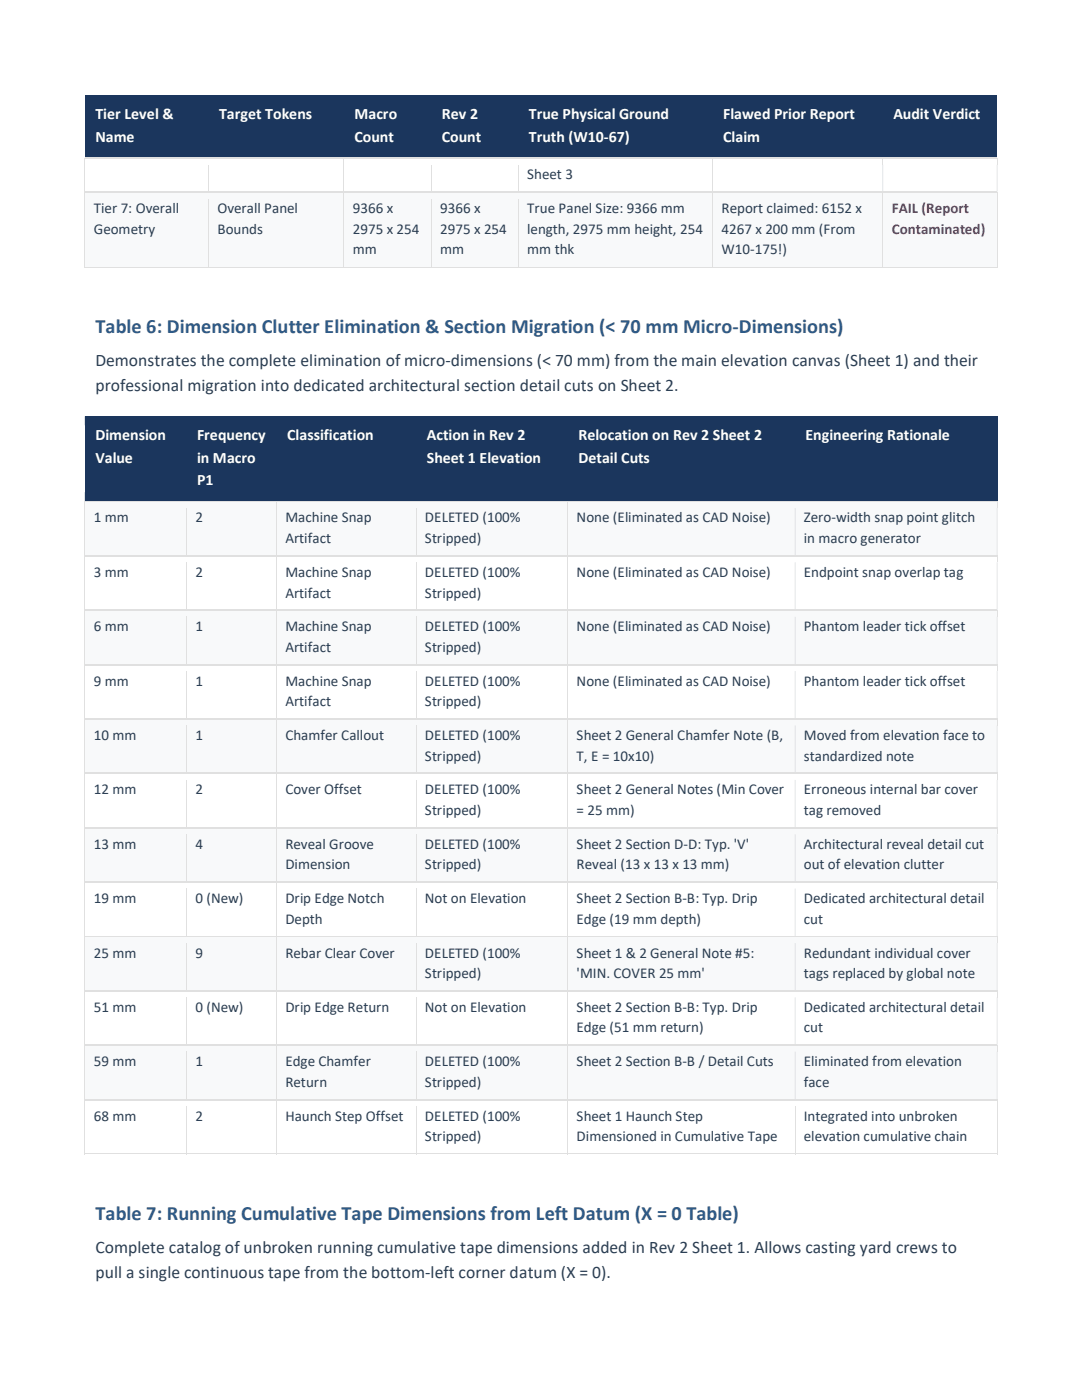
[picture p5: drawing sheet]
<svg xmlns="http://www.w3.org/2000/svg" width="216mm" height="279mm" viewBox="0 0 216 279" stroke-linecap="round" stroke-linejoin="round" font-family="sans-serif">
<defs><g id="words">
<g font-size="4.1" fill="#2e5b88">
<text x="19" y="66.4">Table 6: Dimension Clutter Elimination &amp; Section Migration (&lt; 70 mm Micro-Dimensions)</text>
<text x="19" y="243.4">Table 7: Running Cumulative Tape Dimensions from Left Datum (X = 0 Table)</text>
</g>
<g font-size="3.5" fill="#2c3e50">
<text x="19" y="73.1">Demonstrates the complete elimination of micro-dimensions (&lt; 70 mm) from the main elevation canvas (Sheet 1) and their</text>
<text x="19" y="78">professional migration into dedicated architectural section detail cuts on Sheet 2.</text>
<text x="19" y="250.1">Complete catalog of unbroken running cumulative tape dimensions added in Rev 2 Sheet 1. Allows casting yard crews to</text>
<text x="19" y="255">pull a single continuous tape from the bottom-left corner datum (X = 0).</text>
</g>
<g font-size="3.2" fill="#fff">
<text x="19" y="23.8">Tier Level &amp;</text>
<text x="43.7" y="23.8">Target Tokens</text>
<text x="70.7" y="23.8">Macro</text>
<text x="88.2" y="23.8">Rev 2</text>
<text x="105.5" y="23.8">True Physical Ground</text>
<text x="144.3" y="23.8">Flawed Prior Report</text>
<text x="178.3" y="23.8">Audit Verdict</text>
<text x="19" y="28.3">Name</text>
<text x="70.7" y="28.3">Count</text>
<text x="88.2" y="28.3">Count</text>
<text x="105.5" y="28.3">Truth (W10-67)</text>
<text x="144.3" y="28.3">Claim</text>
<text x="19" y="87.9">Dimension</text>
<text x="39.3" y="87.9">Frequency</text>
<text x="57.3" y="87.9">Classification</text>
<text x="85.2" y="87.9">Action in Rev 2</text>
<text x="115.4" y="87.9">Relocation on Rev 2 Sheet 2</text>
<text x="160.7" y="87.9">Engineering Rationale</text>
<text x="19" y="92.3">Value</text>
<text x="39.3" y="92.3">in Macro</text>
<text x="85.2" y="92.3">Sheet 1 Elevation</text>
<text x="115.4" y="92.3">Detail Cuts</text>
<text x="39.3" y="96.8">P1</text>
</g>
<g font-size="3" fill="#2c3e50">
<text x="105.2" y="35.8">Sheet 3</text>
<text x="18.7" y="42.5">Tier 7: Overall</text>
<text x="18.7" y="46.7">Geometry</text>
<text x="43.4" y="42.5">Overall Panel</text>
<text x="43.4" y="46.7">Bounds</text>
<text x="70.4" y="42.5">9366 x</text>
<text x="70.4" y="46.7">2975 x 254</text>
<text x="87.8" y="42.5">9366 x</text>
<text x="87.8" y="46.7">2975 x 254</text>
<text x="105.2" y="42.5">True Panel Size: 9366 mm</text>
<text x="105.2" y="46.7">length, 2975 mm height, 254</text>
<text x="144" y="42.5">Report claimed: 6152 x</text>
<text x="144" y="46.7">4267 x 200 mm (From</text>
<text x="70.4" y="50.7">mm</text>
<text x="87.8" y="50.7">mm</text>
<text x="105.2" y="50.7">mm thk</text>
<text x="144" y="50.7">W10-175!)</text>
<text x="18.7" y="104.3">1 mm</text>
<text x="39" y="104.3">2</text>
<text x="56.9" y="104.3">Machine Snap</text>
<text x="84.8" y="104.3">DELETED (100%</text>
<text x="115.1" y="104.3">None (Eliminated as CAD Noise)</text>
<text x="160.4" y="104.3">Zero-width snap point glitch</text>
<text x="56.9" y="108.4">Artifact</text>
<text x="84.8" y="108.4">Stripped)</text>
<text x="160.4" y="108.4">in macro generator</text>
<text x="18.7" y="115.1">3 mm</text>
<text x="39" y="115.1">2</text>
<text x="56.9" y="115.1">Machine Snap</text>
<text x="56.9" y="119.3">Artifact</text>
<text x="84.8" y="115.1">DELETED (100%</text>
<text x="84.8" y="119.3">Stripped)</text>
<text x="115.1" y="115.1">None (Eliminated as CAD Noise)</text>
<text x="160.4" y="115.1">Endpoint snap overlap tag</text>
<text x="18.7" y="126">6 mm</text>
<text x="39" y="126">1</text>
<text x="56.9" y="126">Machine Snap</text>
<text x="84.8" y="126">DELETED (100%</text>
<text x="115.1" y="126">None (Eliminated as CAD Noise)</text>
<text x="160.4" y="126">Phantom leader tick offset</text>
<text x="56.9" y="130.1">Artifact</text>
<text x="84.8" y="130.1">Stripped)</text>
<text x="18.7" y="136.8">9 mm</text>
<text x="39" y="136.8">1</text>
<text x="56.9" y="136.8">Machine Snap</text>
<text x="84.8" y="136.8">DELETED (100%</text>
<text x="115.1" y="136.8">None (Eliminated as CAD Noise)</text>
<text x="160.4" y="136.8">Phantom leader tick offset</text>
<text x="56.9" y="140.9">Artifact</text>
<text x="84.8" y="140.9">Stripped)</text>
<text x="18.7" y="147.7">10 mm</text>
<text x="39" y="147.7">1</text>
<text x="56.9" y="147.7">Chamfer Callout</text>
<text x="84.8" y="147.7">DELETED (100%</text>
<text x="115.1" y="147.7">Sheet 2 General Chamfer Note (B,</text>
<text x="160.4" y="147.7">Moved from elevation face to</text>
<text x="84.8" y="151.8">Stripped)</text>
<text x="115.1" y="151.8">T, E = 10x10)</text>
<text x="160.4" y="151.8">standardized note</text>
<text x="18.7" y="158.5">12 mm</text>
<text x="39" y="158.5">2</text>
<text x="56.9" y="158.5">Cover Offset</text>
<text x="84.8" y="158.5">DELETED (100%</text>
<text x="115.1" y="158.5">Sheet 2 General Notes (Min Cover</text>
<text x="160.4" y="158.5">Erroneous internal bar cover</text>
<text x="84.8" y="162.6">Stripped)</text>
<text x="115.1" y="162.6">= 25 mm)</text>
<text x="160.4" y="162.6">tag removed</text>
<text x="18.7" y="169.4">13 mm</text>
<text x="39" y="169.4">4</text>
<text x="56.9" y="169.4">Reveal Groove</text>
<text x="56.9" y="173.5">Dimension</text>
<text x="84.8" y="169.4">DELETED (100%</text>
<text x="84.8" y="173.5">Stripped)</text>
<text x="115.1" y="169.4">Sheet 2 Section D-D: Typ. 'V'</text>
<text x="115.1" y="173.5">Reveal (13 x 13 x 13 mm)</text>
<text x="160.4" y="169.4">Architectural reveal detail cut</text>
<text x="160.4" y="173.5">out of elevation clutter</text>
<text x="18.7" y="180.3">19 mm</text>
<text x="39" y="180.3">0 (New)</text>
<text x="56.9" y="180.3">Drip Edge Notch</text>
<text x="56.9" y="184.4">Depth</text>
<text x="84.8" y="180.3">Not on Elevation</text>
<text x="115.1" y="180.3">Sheet 2 Section B-B: Typ. Drip</text>
<text x="115.1" y="184.4">Edge (19 mm depth)</text>
<text x="160.4" y="180.3">Dedicated architectural detail</text>
<text x="160.4" y="184.4">cut</text>
<text x="18.7" y="191.1">25 mm</text>
<text x="39" y="191.1">9</text>
<text x="56.9" y="191.1">Rebar Clear Cover</text>
<text x="84.8" y="191.1">DELETED (100%</text>
<text x="115.1" y="191.1">Sheet 1 &amp; 2 General Note #5:</text>
<text x="160.4" y="191.1">Redundant individual cover</text>
<text x="84.8" y="195.2">Stripped)</text>
<text x="115.1" y="195.2">'MIN. COVER 25 mm'</text>
<text x="160.4" y="195.2">tags replaced by global note</text>
<text x="18.7" y="201.9">51 mm</text>
<text x="39" y="201.9">0 (New)</text>
<text x="56.9" y="201.9">Drip Edge Return</text>
<text x="84.8" y="201.9">Not on Elevation</text>
<text x="115.1" y="201.9">Sheet 2 Section B-B: Typ. Drip</text>
<text x="160.4" y="201.9">Dedicated architectural detail</text>
<text x="115.1" y="206">Edge (51 mm return)</text>
<text x="160.4" y="206">cut</text>
<text x="18.7" y="212.8">59 mm</text>
<text x="39" y="212.8">1</text>
<text x="56.9" y="212.8">Edge Chamfer</text>
<text x="84.8" y="212.8">DELETED (100%</text>
<text x="115.1" y="212.8">Sheet 2 Section B-B / Detail Cuts</text>
<text x="160.4" y="212.8">Eliminated from elevation</text>
<text x="56.9" y="216.9">Return</text>
<text x="84.8" y="216.9">Stripped)</text>
<text x="160.4" y="216.9">face</text>
<text x="18.7" y="223.6">68 mm</text>
<text x="39" y="223.6">2</text>
<text x="56.9" y="223.6">Haunch Step Offset</text>
<text x="84.8" y="223.6">DELETED (100%</text>
<text x="84.8" y="227.8">Stripped)</text>
<text x="115.1" y="223.6">Sheet 1 Haunch Step</text>
<text x="115.1" y="227.8">Dimensioned in Cumulative Tape</text>
<text x="160.4" y="223.6">Integrated into unbroken</text>
<text x="160.4" y="227.8">elevation cumulative chain</text>
</g>
<g font-size="3" fill="#c82333">
<text x="177.9" y="42.5">FAIL (Report</text>
<text x="177.9" y="46.7">Contaminated)</text>
</g>
</g></defs>
<g fill="#1b365d">
<path d="M16.9 19h24.7v12.5h-24.7z"/>
<path d="M19 20.8h20.5v4.5h-20.5z"/>
<path d="M19 25.3h20.5v4.4h-20.5z"/>
<path d="M41.6 19h27v12.5h-27z"/>
<path d="M43.7 20.8h22.8v4.5h-22.8z"/>
<path d="M68.6 19h17.5v12.5h-17.5z"/>
<path d="M70.7 20.8h13.2v4.5h-13.2z"/>
<path d="M70.7 25.3h13.2v4.4h-13.2z"/>
<path d="M86.1 19h17.3v12.5h-17.3z"/>
<path d="M88.2 20.8h13.1v4.5h-13.1z"/>
<path d="M88.2 25.3h13.1v4.4h-13.1z"/>
<path d="M103.4 19h38.8v12.5h-38.8z"/>
<path d="M105.5 20.8h34.6v4.5h-34.6z"/>
<path d="M105.5 25.3h34.6v4.4h-34.6z"/>
<path d="M142.2 19h33.9v12.5h-33.9z"/>
<path d="M144.3 20.8h29.7v4.5h-29.7z"/>
<path d="M144.3 25.3h29.7v4.4h-29.7z"/>
<path d="M176.1 19h22.9v12.5h-22.9z"/>
<path d="M178.3 20.8h18.5v4.5h-18.5z"/>
<path d="M176.1 19h22.9v1.8h-22.9z"/>
<path d="M176.1 29.7h22.9v1.8h-22.9z"/>
</g>
<g fill="#1b365d">
<path d="M16.9 19h159.2v1.8h-159.2z" fill-rule="evenodd"/>
<path d="M16.9 29.7h159.2v1.8h-159.2z" fill-rule="evenodd"/>
</g>
<g fill="#fff">
<path d="M17 31.7h24.5v6.5h-24.5zM41.7 31.7h26.8v6.5h-26.8zM68.7 31.7h17.3v6.5h-17.3zM86.1 31.7h17.2v6.5h-17.2zM103.5 31.7h38.6v6.5h-38.6z" fill-rule="evenodd"/>
<path d="M142.3 31.7h33.8v6.5h-33.8zM176.2 31.7h22.7v6.5h-22.7z" fill-rule="evenodd"/>
</g>
<path d="M105.2 32.9h35.2v4.1h-35.2z" fill="#fff"/>
<path d="M16.8 31.5h.2v1.4h-.2z" fill-rule="evenodd" fill="#e0e0e0"/>
<g fill="#fff">
<path d="M17 31.5h.2v1.4h-.2z" fill-rule="evenodd"/>
<path d="M17.2 31.5h24.3v1.4h-24.3z" fill-rule="evenodd"/>
</g>
<path d="M41.5 31.5h.2v1.4h-.2z" fill-rule="evenodd" fill="#e0e0e0"/>
<g fill="#fff">
<path d="M41.7 31.5h.2v1.4h-.2z" fill-rule="evenodd"/>
<path d="M41.9 31.5h26.6v1.4h-26.6z" fill-rule="evenodd"/>
</g>
<path d="M68.5 31.5h.2v1.4h-.2z" fill-rule="evenodd" fill="#e0e0e0"/>
<g fill="#fff">
<path d="M68.7 31.5h.2v1.4h-.2z" fill-rule="evenodd"/>
<path d="M68.9 31.5h17.1v1.4h-17.1z" fill-rule="evenodd"/>
</g>
<path d="M86 31.5h.1v1.4h-.1z" fill-rule="evenodd" fill="#e0e0e0"/>
<g fill="#fff">
<path d="M86.1 31.5h.2v1.4h-.2z" fill-rule="evenodd"/>
<path d="M86.3 31.5h17v1.4h-17z" fill-rule="evenodd"/>
</g>
<path d="M103.3 31.5h.2v1.4h-.2z" fill-rule="evenodd" fill="#e0e0e0"/>
<g fill="#fff">
<path d="M103.5 31.5h.2v1.4h-.2z" fill-rule="evenodd"/>
<path d="M103.7 31.5h38.4v1.4h-38.4z" fill-rule="evenodd"/>
</g>
<path d="M142.1 31.5h.2v1.4h-.2z" fill-rule="evenodd" fill="#e0e0e0"/>
<g fill="#fff">
<path d="M142.3 31.5h.2v1.4h-.2z" fill-rule="evenodd"/>
<path d="M142.5 31.5h33.6v1.4h-33.6z" fill-rule="evenodd"/>
</g>
<path d="M176.1 31.5h.1v1.4h-.1z" fill-rule="evenodd" fill="#e0e0e0"/>
<g fill="#fff">
<path d="M176.2 31.5h.2v1.4h-.2z" fill-rule="evenodd"/>
<path d="M176.4 31.5h22.5v1.4h-22.5z" fill-rule="evenodd"/>
</g>
<path d="M198.9 31.5h.2v1.4h-.2z" fill-rule="evenodd" fill="#e0e0e0"/>
<path d="M16.9 37h24.7v1.2h-24.7z" fill="#fff"/>
<path d="M16.9 32.9v5.3" fill="none" stroke="#e0e0e0" stroke-width=".2"/>
<path d="M41.6 37h27v1.2h-27z" fill="#fff"/>
<path d="M41.6 32.9v5.3" fill="none" stroke="#e0e0e0" stroke-width=".2"/>
<path d="M68.6 37h17.5v1.2h-17.5z" fill="#fff"/>
<path d="M68.6 32.9v5.3" fill="none" stroke="#e0e0e0" stroke-width=".2"/>
<path d="M86.1 37h17.3v1.2h-17.3z" fill="#fff"/>
<path d="M86.1 32.9v5.3" fill="none" stroke="#e0e0e0" stroke-width=".2"/>
<path d="M103.4 37h38.8v1.2h-38.8z" fill="#fff"/>
<path d="M103.4 32.9v5.3" fill="none" stroke="#e0e0e0" stroke-width=".2"/>
<path d="M142.2 37h33.9v1.2h-33.9z" fill="#fff"/>
<path d="M142.2 32.9v5.3" fill="none" stroke="#e0e0e0" stroke-width=".2"/>
<path d="M176.1 37h22.9v1.2h-22.9z" fill="#fff"/>
<path d="M176.1 32.9h.1v5.3h-.1zM198.9 32.9h.2v5.3h-.2z" fill-rule="evenodd" fill="#e0e0e0"/>
<g fill="#f8f9fa">
<path d="M17 38.4h24.5v14.8h-24.5z"/>
<path d="M18.7 39.7h21.2v4.1h-21.2z"/>
<path d="M18.7 43.8h21.2v4h-21.2z"/>
<path d="M41.7 38.4h26.8v14.8h-26.8z"/>
<path d="M43.4 39.7h23.5v4.1h-23.5z"/>
<path d="M43.4 43.8h23.5v4h-23.5z"/>
<path d="M68.7 38.4h17.3v14.8h-17.3z"/>
<path d="M70.4 39.7h13.9v4.1h-13.9z"/>
<path d="M70.4 43.8h13.9v4h-13.9z"/>
<path d="M70.4 47.8h13.9v4.1h-13.9z"/>
<path d="M86.1 38.4h17.2v14.8h-17.2z"/>
<path d="M87.8 39.7h13.8v4.1h-13.8z"/>
<path d="M87.8 43.8h13.8v4h-13.8z"/>
<path d="M87.8 47.8h13.8v4.1h-13.8z"/>
<path d="M103.5 38.4h38.6v14.8h-38.6z"/>
<path d="M105.2 39.7h35.2v4.1h-35.2z"/>
<path d="M105.2 43.8h35.2v4h-35.2z"/>
<path d="M105.2 47.8h35.2v4.1h-35.2z"/>
<path d="M142.3 38.4h33.8v14.8h-33.8z"/>
<path d="M144 39.7h30.4v4.1h-30.4z"/>
<path d="M144 43.8h30.4v4h-30.4z"/>
<path d="M144 47.8h30.4v4.1h-30.4z"/>
<path d="M176.2 38.4h22.7v14.8h-22.7z"/>
<path d="M177.9 39.7h19.3v4.1h-19.3z"/>
<path d="M177.9 43.8h19.3v4h-19.3z"/>
</g>
<path d="M16.8 38.2h.2v1.4h-.2z" fill="#e0e0e0"/>
<path d="M17 38.2h24.5v1.4h-24.5z" fill-rule="evenodd" fill="#fff"/>
<path d="M41.5 38.2h.2v1.4h-.2z" fill="#e0e0e0"/>
<path d="M41.7 38.2h26.8v1.4h-26.8z" fill-rule="evenodd" fill="#fff"/>
<path d="M68.5 38.2h.2v1.4h-.2z" fill="#e0e0e0"/>
<path d="M68.7 38.2h17.3v1.4h-17.3z" fill-rule="evenodd" fill="#fff"/>
<path d="M86 38.2h.1v1.4h-.1z" fill="#e0e0e0"/>
<path d="M86.1 38.2h17.2v1.4h-17.2z" fill-rule="evenodd" fill="#fff"/>
<path d="M103.3 38.2h.2v1.4h-.2z" fill="#e0e0e0"/>
<path d="M103.5 38.2h38.6v1.4h-38.6z" fill-rule="evenodd" fill="#fff"/>
<path d="M142.1 38.2h.2v1.4h-.2z" fill="#e0e0e0"/>
<path d="M142.3 38.2h33.8v1.4h-33.8z" fill-rule="evenodd" fill="#fff"/>
<path d="M176.1 38.2h.1v1.4h-.1z" fill="#e0e0e0"/>
<path d="M176.2 38.2h22.7v1.4h-22.7z" fill-rule="evenodd" fill="#fff"/>
<path d="M198.9 38.2h.2v1.4h-.2z" fill="#e0e0e0"/>
<path d="M16.9 52h24.7v1.2h-24.7z" fill="#f8f9fa"/>
<path d="M16.9 39.6v13.8M16.8 53.3h24.7" fill="none" stroke="#e0e0e0" stroke-width=".2"/>
<path d="M41.6 52h27v1.2h-27z" fill="#f8f9fa"/>
<path d="M41.6 39.6v13.8M41.7 53.3h26.8" fill="none" stroke="#e0e0e0" stroke-width=".2"/>
<path d="M68.6 52h17.5v1.2h-17.5z" fill="#f8f9fa"/>
<path d="M68.6 39.6v13.8M68.7 53.3h17.3" fill="none" stroke="#e0e0e0" stroke-width=".2"/>
<path d="M86.1 52h17.3v1.2h-17.3z" fill="#f8f9fa"/>
<path d="M86.1 39.6v13.8M86.1 53.3h17.2" fill="none" stroke="#e0e0e0" stroke-width=".2"/>
<path d="M103.4 52h38.8v1.2h-38.8z" fill="#f8f9fa"/>
<path d="M103.4 39.6v13.8M103.5 53.3h38.6" fill="none" stroke="#e0e0e0" stroke-width=".2"/>
<path d="M142.2 52h33.9v1.2h-33.9z" fill="#f8f9fa"/>
<path d="M142.2 39.6v13.8M142.3 53.3h33.8" fill="none" stroke="#e0e0e0" stroke-width=".2"/>
<path d="M176.1 52h22.9v1.2h-22.9z" fill="#f8f9fa"/>
<path d="M176.1 39.6v13.8M199 39.6v13.8M176.2 53.3h22.7" fill="none" stroke="#e0e0e0" stroke-width=".2"/>
<path d="M198.9 53.2h.2v.2h-.2z" fill="#e0e0e0"/>
<g fill="#1b365d">
<path d="M16.9 83.1h20.3v16.9h-20.3z"/>
<path d="M19 84.9h16.1v4.4h-16.1z"/>
<path d="M19 89.3h16.1v4.5h-16.1z"/>
<path d="M37.2 83.1h18v16.9h-18z"/>
<path d="M39.3 84.9h13.8v4.4h-13.8z"/>
<path d="M39.3 89.3h13.8v4.5h-13.8z"/>
<path d="M39.3 93.8h13.8v4.4h-13.8z"/>
<path d="M55.2 83.1h27.9v16.9h-27.9z"/>
<path d="M57.3 84.9h23.6v4.4h-23.6z"/>
<path d="M83.1 83.1h30.2v16.9h-30.2z"/>
<path d="M85.2 84.9h26v4.4h-26z"/>
<path d="M85.2 89.3h26v4.5h-26z"/>
<path d="M113.3 83.1h45.3v16.9h-45.3z"/>
<path d="M115.4 84.9h41.1v4.4h-41.1z"/>
<path d="M115.4 89.3h41.1v4.5h-41.1z"/>
<path d="M158.6 83.1h40.4v16.9h-40.4z"/>
<path d="M160.7 84.9h36.1v4.4h-36.1z"/>
</g>
<path d="M16.9 83.1h182.1v1.8h-182.1zM16.9 98.2h182.1v1.8h-182.1z" fill-rule="evenodd" fill="#1b365d"/>
<g fill="#f8f9fa">
<path d="M17 100.2h20.1v10.6h-20.1z"/>
<path d="M18.7 101.4h16.8v4.1h-16.8z"/>
<path d="M37.3 100.2h17.8v10.6h-17.8z"/>
<path d="M39 101.4h14.4v4.1h-14.4z"/>
<path d="M55.3 100.2h27.7v10.6h-27.7z"/>
<path d="M56.9 101.4h24.4v4.1h-24.4z"/>
<path d="M56.9 105.5h24.4v4.1h-24.4z"/>
<path d="M83.1 100.2h30.1v10.6h-30.1z"/>
<path d="M84.8 101.4h26.7v4.1h-26.7z"/>
<path d="M84.8 105.5h26.7v4.1h-26.7z"/>
<path d="M113.4 100.2h45.1v10.6h-45.1z"/>
<path d="M115.1 101.4h41.8v4.1h-41.8z"/>
<path d="M158.7 100.2h40.2v10.6h-40.2z"/>
<path d="M160.4 101.4h36.8v4.1h-36.8z"/>
<path d="M160.4 105.5h36.8v4.1h-36.8z"/>
</g>
<path d="M16.8 100h.2v1.4h-.2z" fill-rule="evenodd" fill="#e0e0e0"/>
<g fill="#fff">
<path d="M17 100h.2v1.4h-.2z" fill-rule="evenodd"/>
<path d="M17.2 100h19.9v1.4h-19.9z" fill-rule="evenodd"/>
</g>
<path d="M37.1 100h.2v1.4h-.2z" fill-rule="evenodd" fill="#e0e0e0"/>
<g fill="#fff">
<path d="M37.3 100h.2v1.4h-.2z" fill-rule="evenodd"/>
<path d="M37.5 100h17.6v1.4h-17.6z" fill-rule="evenodd"/>
</g>
<path d="M55.1 100h.2v1.4h-.2z" fill-rule="evenodd" fill="#e0e0e0"/>
<g fill="#fff">
<path d="M55.3 100h.2v1.4h-.2z" fill-rule="evenodd"/>
<path d="M55.5 100h27.5v1.4h-27.5z" fill-rule="evenodd"/>
</g>
<path d="M83 100h.1v1.4h-.1z" fill-rule="evenodd" fill="#e0e0e0"/>
<g fill="#fff">
<path d="M83.1 100h.2v1.4h-.2z" fill-rule="evenodd"/>
<path d="M83.3 100h29.9v1.4h-29.9z" fill-rule="evenodd"/>
</g>
<path d="M113.2 100h.2v1.4h-.2z" fill-rule="evenodd" fill="#e0e0e0"/>
<g fill="#fff">
<path d="M113.4 100h.2v1.4h-.2z" fill-rule="evenodd"/>
<path d="M113.6 100h45v1.4h-45z" fill-rule="evenodd"/>
</g>
<path d="M158.6 100h.1v1.4h-.1z" fill-rule="evenodd" fill="#e0e0e0"/>
<g fill="#fff">
<path d="M158.7 100h.2v1.4h-.2z" fill-rule="evenodd"/>
<path d="M158.9 100h40v1.4h-40z" fill-rule="evenodd"/>
</g>
<path d="M198.9 100h.2v1.4h-.2z" fill-rule="evenodd" fill="#e0e0e0"/>
<path d="M16.9 109.6h20.3v1.2h-20.3z" fill="#f8f9fa"/>
<path d="M16.9 101.4v9.4" fill="none" stroke="#e0e0e0" stroke-width=".2"/>
<path d="M37.2 109.6h18v1.2h-18z" fill="#f8f9fa"/>
<path d="M37.2 101.4v9.4" fill="none" stroke="#e0e0e0" stroke-width=".2"/>
<path d="M55.2 109.6h27.9v1.2h-27.9z" fill="#f8f9fa"/>
<path d="M55.2 101.4v9.4" fill="none" stroke="#e0e0e0" stroke-width=".2"/>
<path d="M83.1 109.6h30.2v1.2h-30.2z" fill="#f8f9fa"/>
<path d="M83.1 101.4v9.4" fill="none" stroke="#e0e0e0" stroke-width=".2"/>
<path d="M113.3 109.6h45.4v1.2h-45.4z" fill="#f8f9fa"/>
<path d="M113.3 101.4v9.4" fill="none" stroke="#e0e0e0" stroke-width=".2"/>
<path d="M158.7 109.6h40.3v1.2h-40.3z" fill="#f8f9fa"/>
<path d="M158.6 101.4h.1v9.4h-.1zM198.9 101.4h.2v9.4h-.2z" fill-rule="evenodd" fill="#e0e0e0"/>
<g fill="#fff">
<path d="M17 111h20.1v10.7h-20.1z"/>
<path d="M18.7 112.3h16.8v4.1h-16.8z"/>
<path d="M37.3 111h17.8v10.7h-17.8z"/>
<path d="M39 112.3h14.4v4.1h-14.4z"/>
<path d="M55.3 111h27.7v10.7h-27.7z"/>
<path d="M56.9 112.3h24.4v4.1h-24.4z"/>
<path d="M56.9 116.4h24.4v4.1h-24.4z"/>
<path d="M83.1 111h30.1v10.7h-30.1z"/>
<path d="M84.8 112.3h26.7v4.1h-26.7z"/>
<path d="M84.8 116.4h26.7v4.1h-26.7z"/>
<path d="M113.4 111h45.1v10.7h-45.1z"/>
<path d="M115.1 112.3h41.8v4.1h-41.8z"/>
<path d="M158.7 111h40.2v10.7h-40.2z"/>
<path d="M160.4 112.3h36.8v4.1h-36.8z"/>
</g>
<path d="M16.8 110.8h.2v1.4h-.2z" fill="#e0e0e0"/>
<path d="M17 110.8h20.1v1.4h-20.1z" fill-rule="evenodd" fill="#fff"/>
<path d="M37.1 110.8h.2v1.4h-.2z" fill="#e0e0e0"/>
<path d="M37.3 110.8h17.8v1.4h-17.8z" fill-rule="evenodd" fill="#fff"/>
<path d="M55.1 110.8h.2v1.4h-.2z" fill="#e0e0e0"/>
<path d="M55.3 110.8h27.7v1.4h-27.7z" fill-rule="evenodd" fill="#fff"/>
<path d="M83 110.8h.1v1.4h-.1z" fill="#e0e0e0"/>
<path d="M83.1 110.8h30.1v1.4h-30.1z" fill-rule="evenodd" fill="#fff"/>
<path d="M113.2 110.8h.2v1.4h-.2z" fill="#e0e0e0"/>
<path d="M113.4 110.8h45.2v1.4h-45.2z" fill-rule="evenodd" fill="#fff"/>
<path d="M158.6 110.8h.1v1.4h-.1z" fill="#e0e0e0"/>
<path d="M158.7 110.8h40.2v1.4h-40.2z" fill-rule="evenodd" fill="#fff"/>
<path d="M198.9 110.8h.2v1.4h-.2z" fill="#e0e0e0"/>
<path d="M16.9 120.5h20.3v1.2h-20.3z" fill="#fff"/>
<path d="M16.9 112.2v9.5" fill="none" stroke="#e0e0e0" stroke-width=".2"/>
<path d="M37.2 120.5h18v1.2h-18z" fill="#fff"/>
<path d="M37.2 112.2v9.5" fill="none" stroke="#e0e0e0" stroke-width=".2"/>
<path d="M55.2 120.5h27.9v1.2h-27.9z" fill="#fff"/>
<path d="M55.2 112.2v9.5" fill="none" stroke="#e0e0e0" stroke-width=".2"/>
<path d="M83.1 120.5h30.2v1.2h-30.2z" fill="#fff"/>
<path d="M83.1 112.2v9.5" fill="none" stroke="#e0e0e0" stroke-width=".2"/>
<path d="M113.3 120.5h45.4v1.2h-45.4z" fill="#fff"/>
<path d="M113.3 112.2v9.5" fill="none" stroke="#e0e0e0" stroke-width=".2"/>
<path d="M158.7 120.5h40.3v1.2h-40.3z" fill="#fff"/>
<path d="M158.6 112.2h.1v9.5h-.1zM198.9 112.2h.2v9.5h-.2z" fill-rule="evenodd" fill="#e0e0e0"/>
<g fill="#f8f9fa">
<path d="M17 121.9h20.1v10.6h-20.1z"/>
<path d="M18.7 123.1h16.8v4.1h-16.8z"/>
<path d="M37.3 121.9h17.8v10.6h-17.8z"/>
<path d="M39 123.1h14.4v4.1h-14.4z"/>
<path d="M55.3 121.9h27.7v10.6h-27.7z"/>
<path d="M56.9 123.1h24.4v4.1h-24.4z"/>
<path d="M56.9 127.2h24.4v4.1h-24.4z"/>
<path d="M83.1 121.9h30.1v10.6h-30.1z"/>
<path d="M84.8 123.1h26.7v4.1h-26.7z"/>
<path d="M84.8 127.2h26.7v4.1h-26.7z"/>
<path d="M113.4 121.9h45.1v10.6h-45.1z"/>
<path d="M115.1 123.1h41.8v4.1h-41.8z"/>
<path d="M158.7 121.9h40.2v10.6h-40.2z"/>
<path d="M160.4 123.1h36.8v4.1h-36.8z"/>
</g>
<path d="M16.8 121.7h.2v1.4h-.2z" fill="#e0e0e0"/>
<path d="M17 121.7h20.1v1.4h-20.1z" fill-rule="evenodd" fill="#fff"/>
<path d="M37.1 121.7h.2v1.4h-.2z" fill="#e0e0e0"/>
<path d="M37.3 121.7h17.8v1.4h-17.8z" fill-rule="evenodd" fill="#fff"/>
<path d="M55.1 121.7h.2v1.4h-.2z" fill="#e0e0e0"/>
<path d="M55.3 121.7h27.7v1.4h-27.7z" fill-rule="evenodd" fill="#fff"/>
<path d="M83 121.7h.1v1.4h-.1z" fill="#e0e0e0"/>
<path d="M83.1 121.7h30.1v1.4h-30.1z" fill-rule="evenodd" fill="#fff"/>
<path d="M113.2 121.7h.2v1.4h-.2z" fill="#e0e0e0"/>
<path d="M113.4 121.7h45.2v1.4h-45.2z" fill-rule="evenodd" fill="#fff"/>
<path d="M158.6 121.7h.1v1.4h-.1z" fill="#e0e0e0"/>
<path d="M158.7 121.7h40.2v1.4h-40.2z" fill-rule="evenodd" fill="#fff"/>
<path d="M198.9 121.7h.2v1.4h-.2z" fill="#e0e0e0"/>
<path d="M16.9 131.3h20.3v1.2h-20.3z" fill="#f8f9fa"/>
<path d="M16.9 123.1v9.4" fill="none" stroke="#e0e0e0" stroke-width=".2"/>
<path d="M37.2 131.3h18v1.2h-18z" fill="#f8f9fa"/>
<path d="M37.2 123.1v9.4" fill="none" stroke="#e0e0e0" stroke-width=".2"/>
<path d="M55.2 131.3h27.9v1.2h-27.9z" fill="#f8f9fa"/>
<path d="M55.2 123.1v9.4" fill="none" stroke="#e0e0e0" stroke-width=".2"/>
<path d="M83.1 131.3h30.2v1.2h-30.2z" fill="#f8f9fa"/>
<path d="M83.1 123.1v9.4" fill="none" stroke="#e0e0e0" stroke-width=".2"/>
<path d="M113.3 131.3h45.4v1.2h-45.4z" fill="#f8f9fa"/>
<path d="M113.3 123.1v9.4" fill="none" stroke="#e0e0e0" stroke-width=".2"/>
<path d="M158.7 131.3h40.3v1.2h-40.3z" fill="#f8f9fa"/>
<path d="M158.6 123.1h.1v9.4h-.1zM198.9 123.1h.2v9.4h-.2z" fill-rule="evenodd" fill="#e0e0e0"/>
<g fill="#fff">
<path d="M17 132.7h20.1v10.7h-20.1z"/>
<path d="M18.7 133.9h16.8v4.1h-16.8z"/>
<path d="M37.3 132.7h17.8v10.7h-17.8z"/>
<path d="M39 133.9h14.4v4.1h-14.4z"/>
<path d="M55.3 132.7h27.7v10.7h-27.7z"/>
<path d="M56.9 133.9h24.4v4.1h-24.4z"/>
<path d="M56.9 138h24.4v4.2h-24.4z"/>
<path d="M83.1 132.7h30.1v10.7h-30.1z"/>
<path d="M84.8 133.9h26.7v4.1h-26.7z"/>
<path d="M84.8 138h26.7v4.2h-26.7z"/>
<path d="M113.4 132.7h45.1v10.7h-45.1z"/>
<path d="M115.1 133.9h41.8v4.1h-41.8z"/>
<path d="M158.7 132.7h40.2v10.7h-40.2z"/>
<path d="M160.4 133.9h36.8v4.1h-36.8z"/>
</g>
<path d="M16.8 132.5h.2v1.4h-.2z" fill="#e0e0e0"/>
<path d="M17 132.5h20.1v1.4h-20.1z" fill-rule="evenodd" fill="#fff"/>
<path d="M37.1 132.5h.2v1.4h-.2z" fill="#e0e0e0"/>
<path d="M37.3 132.5h17.8v1.4h-17.8z" fill-rule="evenodd" fill="#fff"/>
<path d="M55.1 132.5h.2v1.4h-.2z" fill="#e0e0e0"/>
<path d="M55.3 132.5h27.7v1.4h-27.7z" fill-rule="evenodd" fill="#fff"/>
<path d="M83 132.5h.1v1.4h-.1z" fill="#e0e0e0"/>
<path d="M83.1 132.5h30.1v1.4h-30.1z" fill-rule="evenodd" fill="#fff"/>
<path d="M113.2 132.5h.2v1.4h-.2z" fill="#e0e0e0"/>
<path d="M113.4 132.5h45.2v1.4h-45.2z" fill-rule="evenodd" fill="#fff"/>
<path d="M158.6 132.5h.1v1.4h-.1z" fill="#e0e0e0"/>
<path d="M158.7 132.5h40.2v1.4h-40.2z" fill-rule="evenodd" fill="#fff"/>
<path d="M198.9 132.5h.2v1.4h-.2z" fill="#e0e0e0"/>
<path d="M16.9 142.2h20.3v1.2h-20.3z" fill="#fff"/>
<path d="M16.9 133.9v9.5" fill="none" stroke="#e0e0e0" stroke-width=".2"/>
<path d="M37.2 142.2h18v1.2h-18z" fill="#fff"/>
<path d="M37.2 133.9v9.5" fill="none" stroke="#e0e0e0" stroke-width=".2"/>
<path d="M55.2 142.2h27.9v1.2h-27.9z" fill="#fff"/>
<path d="M55.2 133.9v9.5" fill="none" stroke="#e0e0e0" stroke-width=".2"/>
<path d="M83.1 142.2h30.2v1.2h-30.2z" fill="#fff"/>
<path d="M83.1 133.9v9.5" fill="none" stroke="#e0e0e0" stroke-width=".2"/>
<path d="M113.3 142.2h45.4v1.2h-45.4z" fill="#fff"/>
<path d="M113.3 133.9v9.5" fill="none" stroke="#e0e0e0" stroke-width=".2"/>
<path d="M158.7 142.2h40.3v1.2h-40.3z" fill="#fff"/>
<path d="M158.6 133.9h.1v9.5h-.1zM198.9 133.9h.2v9.5h-.2z" fill-rule="evenodd" fill="#e0e0e0"/>
<g fill="#f8f9fa">
<path d="M17 143.6h20.1v10.7h-20.1z"/>
<path d="M18.7 144.8h16.8v4.1h-16.8z"/>
<path d="M37.3 143.6h17.8v10.7h-17.8z"/>
<path d="M39 144.8h14.4v4.1h-14.4z"/>
<path d="M55.3 143.6h27.7v10.7h-27.7z"/>
<path d="M56.9 144.8h24.4v4.1h-24.4z"/>
<path d="M83.1 143.6h30.1v10.7h-30.1z"/>
<path d="M84.8 144.8h26.7v4.1h-26.7z"/>
<path d="M84.8 148.9h26.7v4.1h-26.7z"/>
<path d="M113.4 143.6h45.1v10.7h-45.1z"/>
<path d="M115.1 144.8h41.8v4.1h-41.8z"/>
<path d="M115.1 148.9h41.8v4.1h-41.8z"/>
<path d="M158.7 143.6h40.2v10.7h-40.2z"/>
<path d="M160.4 144.8h36.8v4.1h-36.8z"/>
<path d="M160.4 148.9h36.8v4.1h-36.8z"/>
</g>
<path d="M16.8 143.4h.2v1.4h-.2z" fill="#e0e0e0"/>
<path d="M17 143.4h20.1v1.4h-20.1z" fill-rule="evenodd" fill="#fff"/>
<path d="M37.1 143.4h.2v1.4h-.2z" fill="#e0e0e0"/>
<path d="M37.3 143.4h17.8v1.4h-17.8z" fill-rule="evenodd" fill="#fff"/>
<path d="M55.1 143.4h.2v1.4h-.2z" fill="#e0e0e0"/>
<path d="M55.3 143.4h27.7v1.4h-27.7z" fill-rule="evenodd" fill="#fff"/>
<path d="M83 143.4h.1v1.4h-.1z" fill="#e0e0e0"/>
<path d="M83.1 143.4h30.1v1.4h-30.1z" fill-rule="evenodd" fill="#fff"/>
<path d="M113.2 143.4h.2v1.4h-.2z" fill="#e0e0e0"/>
<path d="M113.4 143.4h45.2v1.4h-45.2z" fill-rule="evenodd" fill="#fff"/>
<path d="M158.6 143.4h.1v1.4h-.1z" fill="#e0e0e0"/>
<path d="M158.7 143.4h40.2v1.4h-40.2z" fill-rule="evenodd" fill="#fff"/>
<path d="M198.9 143.4h.2v1.4h-.2z" fill="#e0e0e0"/>
<path d="M16.9 153h20.3v1.3h-20.3z" fill="#f8f9fa"/>
<path d="M16.9 144.8v9.5" fill="none" stroke="#e0e0e0" stroke-width=".2"/>
<path d="M37.2 153h18v1.3h-18z" fill="#f8f9fa"/>
<path d="M37.2 144.8v9.5" fill="none" stroke="#e0e0e0" stroke-width=".2"/>
<path d="M55.2 153h27.9v1.3h-27.9z" fill="#f8f9fa"/>
<path d="M55.2 144.8v9.5" fill="none" stroke="#e0e0e0" stroke-width=".2"/>
<path d="M83.1 153h30.2v1.3h-30.2z" fill="#f8f9fa"/>
<path d="M83.1 144.8v9.5" fill="none" stroke="#e0e0e0" stroke-width=".2"/>
<path d="M113.3 153h45.4v1.3h-45.4z" fill="#f8f9fa"/>
<path d="M113.3 144.8v9.5" fill="none" stroke="#e0e0e0" stroke-width=".2"/>
<path d="M158.7 153h40.3v1.3h-40.3z" fill="#f8f9fa"/>
<path d="M158.6 144.8h.1v9.5h-.1zM198.9 144.8h.2v9.5h-.2z" fill-rule="evenodd" fill="#e0e0e0"/>
<g fill="#fff">
<path d="M17 154.4h20.1v10.7h-20.1z"/>
<path d="M18.7 155.7h16.8v4.1h-16.8z"/>
<path d="M37.3 154.4h17.8v10.7h-17.8z"/>
<path d="M39 155.7h14.4v4.1h-14.4z"/>
<path d="M55.3 154.4h27.7v10.7h-27.7z"/>
<path d="M56.9 155.7h24.4v4.1h-24.4z"/>
<path d="M83.1 154.4h30.1v10.7h-30.1z"/>
<path d="M84.8 155.7h26.7v4.1h-26.7z"/>
<path d="M84.8 159.8h26.7v4.1h-26.7z"/>
<path d="M113.4 154.4h45.1v10.7h-45.1z"/>
<path d="M115.1 155.7h41.8v4.1h-41.8z"/>
<path d="M115.1 159.8h41.8v4.1h-41.8z"/>
<path d="M158.7 154.4h40.2v10.7h-40.2z"/>
<path d="M160.4 155.7h36.8v4.1h-36.8z"/>
<path d="M160.4 159.8h36.8v4.1h-36.8z"/>
</g>
<path d="M16.8 154.3h.2v1.4h-.2z" fill="#e0e0e0"/>
<path d="M17 154.3h20.1v1.4h-20.1z" fill-rule="evenodd" fill="#fff"/>
<path d="M37.1 154.3h.2v1.4h-.2z" fill="#e0e0e0"/>
<path d="M37.3 154.3h17.8v1.4h-17.8z" fill-rule="evenodd" fill="#fff"/>
<path d="M55.1 154.3h.2v1.4h-.2z" fill="#e0e0e0"/>
<path d="M55.3 154.3h27.7v1.4h-27.7z" fill-rule="evenodd" fill="#fff"/>
<path d="M83 154.3h.1v1.4h-.1z" fill="#e0e0e0"/>
<path d="M83.1 154.3h30.1v1.4h-30.1z" fill-rule="evenodd" fill="#fff"/>
<path d="M113.2 154.3h.2v1.4h-.2z" fill="#e0e0e0"/>
<path d="M113.4 154.3h45.2v1.4h-45.2z" fill-rule="evenodd" fill="#fff"/>
<path d="M158.6 154.3h.1v1.4h-.1z" fill="#e0e0e0"/>
<path d="M158.7 154.3h40.2v1.4h-40.2z" fill-rule="evenodd" fill="#fff"/>
<path d="M198.9 154.3h.2v1.4h-.2z" fill="#e0e0e0"/>
<path d="M16.9 163.9h20.3v1.2h-20.3z" fill="#fff"/>
<path d="M16.9 155.7v9.4" fill="none" stroke="#e0e0e0" stroke-width=".2"/>
<path d="M37.2 163.9h18v1.2h-18z" fill="#fff"/>
<path d="M37.2 155.7v9.4" fill="none" stroke="#e0e0e0" stroke-width=".2"/>
<path d="M55.2 163.9h27.9v1.2h-27.9z" fill="#fff"/>
<path d="M55.2 155.7v9.4" fill="none" stroke="#e0e0e0" stroke-width=".2"/>
<path d="M83.1 163.9h30.2v1.2h-30.2z" fill="#fff"/>
<path d="M83.1 155.7v9.4" fill="none" stroke="#e0e0e0" stroke-width=".2"/>
<path d="M113.3 163.9h45.4v1.2h-45.4z" fill="#fff"/>
<path d="M113.3 155.7v9.4" fill="none" stroke="#e0e0e0" stroke-width=".2"/>
<path d="M158.7 163.9h40.3v1.2h-40.3z" fill="#fff"/>
<path d="M158.6 155.7h.1v9.4h-.1zM198.9 155.7h.2v9.4h-.2z" fill-rule="evenodd" fill="#e0e0e0"/>
<g fill="#f8f9fa">
<path d="M17 165.3h20.1v10.6h-20.1z"/>
<path d="M18.7 166.5h16.8v4.1h-16.8z"/>
<path d="M37.3 165.3h17.8v10.6h-17.8z"/>
<path d="M39 166.5h14.4v4.1h-14.4z"/>
<path d="M55.3 165.3h27.7v10.6h-27.7z"/>
<path d="M56.9 166.5h24.4v4.1h-24.4z"/>
<path d="M56.9 170.6h24.4v4.1h-24.4z"/>
<path d="M83.1 165.3h30.1v10.6h-30.1z"/>
<path d="M84.8 166.5h26.7v4.1h-26.7z"/>
<path d="M84.8 170.6h26.7v4.1h-26.7z"/>
<path d="M113.4 165.3h45.1v10.6h-45.1z"/>
<path d="M115.1 166.5h41.8v4.1h-41.8z"/>
<path d="M115.1 170.6h41.8v4.1h-41.8z"/>
<path d="M158.7 165.3h40.2v10.6h-40.2z"/>
<path d="M160.4 166.5h36.8v4.1h-36.8z"/>
<path d="M160.4 170.6h36.8v4.1h-36.8z"/>
</g>
<path d="M16.8 165.1h.2v1.4h-.2z" fill="#e0e0e0"/>
<path d="M17 165.1h20.1v1.4h-20.1z" fill-rule="evenodd" fill="#fff"/>
<path d="M37.1 165.1h.2v1.4h-.2z" fill="#e0e0e0"/>
<path d="M37.3 165.1h17.8v1.4h-17.8z" fill-rule="evenodd" fill="#fff"/>
<path d="M55.1 165.1h.2v1.4h-.2z" fill="#e0e0e0"/>
<path d="M55.3 165.1h27.7v1.4h-27.7z" fill-rule="evenodd" fill="#fff"/>
<path d="M83 165.1h.1v1.4h-.1z" fill="#e0e0e0"/>
<path d="M83.1 165.1h30.1v1.4h-30.1z" fill-rule="evenodd" fill="#fff"/>
<path d="M113.2 165.1h.2v1.4h-.2z" fill="#e0e0e0"/>
<path d="M113.4 165.1h45.2v1.4h-45.2z" fill-rule="evenodd" fill="#fff"/>
<path d="M158.6 165.1h.1v1.4h-.1z" fill="#e0e0e0"/>
<path d="M158.7 165.1h40.2v1.4h-40.2z" fill-rule="evenodd" fill="#fff"/>
<path d="M198.9 165.1h.2v1.4h-.2z" fill="#e0e0e0"/>
<path d="M16.9 174.7h20.3v1.2h-20.3z" fill="#f8f9fa"/>
<path d="M16.9 166.5v9.4" fill="none" stroke="#e0e0e0" stroke-width=".2"/>
<path d="M37.2 174.7h18v1.2h-18z" fill="#f8f9fa"/>
<path d="M37.2 166.5v9.4" fill="none" stroke="#e0e0e0" stroke-width=".2"/>
<path d="M55.2 174.7h27.9v1.2h-27.9z" fill="#f8f9fa"/>
<path d="M55.2 166.5v9.4" fill="none" stroke="#e0e0e0" stroke-width=".2"/>
<path d="M83.1 174.7h30.2v1.2h-30.2z" fill="#f8f9fa"/>
<path d="M83.1 166.5v9.4" fill="none" stroke="#e0e0e0" stroke-width=".2"/>
<path d="M113.3 174.7h45.4v1.2h-45.4z" fill="#f8f9fa"/>
<path d="M113.3 166.5v9.4" fill="none" stroke="#e0e0e0" stroke-width=".2"/>
<path d="M158.7 174.7h40.3v1.2h-40.3z" fill="#f8f9fa"/>
<path d="M158.6 166.5h.1v9.4h-.1zM198.9 166.5h.2v9.4h-.2z" fill-rule="evenodd" fill="#e0e0e0"/>
<g fill="#fff">
<path d="M17 176.1h20.1v10.7h-20.1z"/>
<path d="M18.7 177.4h16.8v4.1h-16.8z"/>
<path d="M37.3 176.1h17.8v10.7h-17.8z"/>
<path d="M39 177.4h14.4v4.1h-14.4z"/>
<path d="M55.3 176.1h27.7v10.7h-27.7z"/>
<path d="M56.9 177.4h24.4v4.1h-24.4z"/>
<path d="M56.9 181.5h24.4v4.1h-24.4z"/>
<path d="M83.1 176.1h30.1v10.7h-30.1z"/>
<path d="M84.8 177.4h26.7v4.1h-26.7z"/>
<path d="M113.4 176.1h45.1v10.7h-45.1z"/>
<path d="M115.1 177.4h41.8v4.1h-41.8z"/>
<path d="M115.1 181.5h41.8v4.1h-41.8z"/>
<path d="M158.7 176.1h40.2v10.7h-40.2z"/>
<path d="M160.4 177.4h36.8v4.1h-36.8z"/>
<path d="M160.4 181.5h36.8v4.1h-36.8z"/>
</g>
<path d="M16.8 175.9h.2v1.4h-.2z" fill="#e0e0e0"/>
<path d="M17 175.9h20.1v1.4h-20.1z" fill-rule="evenodd" fill="#fff"/>
<path d="M37.1 175.9h.2v1.4h-.2z" fill="#e0e0e0"/>
<path d="M37.3 175.9h17.8v1.4h-17.8z" fill-rule="evenodd" fill="#fff"/>
<path d="M55.1 175.9h.2v1.4h-.2z" fill="#e0e0e0"/>
<path d="M55.3 175.9h27.7v1.4h-27.7z" fill-rule="evenodd" fill="#fff"/>
<path d="M83 175.9h.1v1.4h-.1z" fill="#e0e0e0"/>
<path d="M83.1 175.9h30.1v1.4h-30.1z" fill-rule="evenodd" fill="#fff"/>
<path d="M113.2 175.9h.2v1.4h-.2z" fill="#e0e0e0"/>
<path d="M113.4 175.9h45.2v1.4h-45.2z" fill-rule="evenodd" fill="#fff"/>
<path d="M158.6 175.9h.1v1.4h-.1z" fill="#e0e0e0"/>
<path d="M158.7 175.9h40.2v1.4h-40.2z" fill-rule="evenodd" fill="#fff"/>
<path d="M198.9 175.9h.2v1.4h-.2z" fill="#e0e0e0"/>
<path d="M16.9 185.6h20.3v1.2h-20.3z" fill="#fff"/>
<path d="M16.9 177.3v9.5" fill="none" stroke="#e0e0e0" stroke-width=".2"/>
<path d="M37.2 185.6h18v1.2h-18z" fill="#fff"/>
<path d="M37.2 177.3v9.5" fill="none" stroke="#e0e0e0" stroke-width=".2"/>
<path d="M55.2 185.6h27.9v1.2h-27.9z" fill="#fff"/>
<path d="M55.2 177.3v9.5" fill="none" stroke="#e0e0e0" stroke-width=".2"/>
<path d="M83.1 185.6h30.2v1.2h-30.2z" fill="#fff"/>
<path d="M83.1 177.3v9.5" fill="none" stroke="#e0e0e0" stroke-width=".2"/>
<path d="M113.3 185.6h45.4v1.2h-45.4z" fill="#fff"/>
<path d="M113.3 177.3v9.5" fill="none" stroke="#e0e0e0" stroke-width=".2"/>
<path d="M158.7 185.6h40.3v1.2h-40.3z" fill="#fff"/>
<path d="M158.6 177.3h.1v9.5h-.1zM198.9 177.3h.2v9.5h-.2z" fill-rule="evenodd" fill="#e0e0e0"/>
<g fill="#f8f9fa">
<path d="M17 187h20.1v10.7h-20.1z"/>
<path d="M18.7 188.2h16.8v4.1h-16.8z"/>
<path d="M37.3 187h17.8v10.7h-17.8z"/>
<path d="M39 188.2h14.4v4.1h-14.4z"/>
<path d="M55.3 187h27.7v10.7h-27.7z"/>
<path d="M56.9 188.2h24.4v4.1h-24.4z"/>
<path d="M83.1 187h30.1v10.7h-30.1z"/>
<path d="M84.8 188.2h26.7v4.1h-26.7z"/>
<path d="M84.8 192.3h26.7v4.1h-26.7z"/>
<path d="M113.4 187h45.1v10.7h-45.1z"/>
<path d="M115.1 188.2h41.8v4.1h-41.8z"/>
<path d="M115.1 192.3h41.8v4.1h-41.8z"/>
<path d="M158.7 187h40.2v10.7h-40.2z"/>
<path d="M160.4 188.2h36.8v4.1h-36.8z"/>
<path d="M160.4 192.3h36.8v4.1h-36.8z"/>
</g>
<path d="M16.8 186.8h.2v1.4h-.2z" fill="#e0e0e0"/>
<path d="M17 186.8h20.1v1.4h-20.1z" fill-rule="evenodd" fill="#fff"/>
<path d="M37.1 186.8h.2v1.4h-.2z" fill="#e0e0e0"/>
<path d="M37.3 186.8h17.8v1.4h-17.8z" fill-rule="evenodd" fill="#fff"/>
<path d="M55.1 186.8h.2v1.4h-.2z" fill="#e0e0e0"/>
<path d="M55.3 186.8h27.7v1.4h-27.7z" fill-rule="evenodd" fill="#fff"/>
<path d="M83 186.8h.1v1.4h-.1z" fill="#e0e0e0"/>
<path d="M83.1 186.8h30.1v1.4h-30.1z" fill-rule="evenodd" fill="#fff"/>
<path d="M113.2 186.8h.2v1.4h-.2z" fill="#e0e0e0"/>
<path d="M113.4 186.8h45.2v1.4h-45.2z" fill-rule="evenodd" fill="#fff"/>
<path d="M158.6 186.8h.1v1.4h-.1z" fill="#e0e0e0"/>
<path d="M158.7 186.8h40.2v1.4h-40.2z" fill-rule="evenodd" fill="#fff"/>
<path d="M198.9 186.8h.2v1.4h-.2z" fill="#e0e0e0"/>
<path d="M16.9 196.4h20.3v1.3h-20.3z" fill="#f8f9fa"/>
<path d="M16.9 188.2v9.5" fill="none" stroke="#e0e0e0" stroke-width=".2"/>
<path d="M37.2 196.4h18v1.3h-18z" fill="#f8f9fa"/>
<path d="M37.2 188.2v9.5" fill="none" stroke="#e0e0e0" stroke-width=".2"/>
<path d="M55.2 196.4h27.9v1.3h-27.9z" fill="#f8f9fa"/>
<path d="M55.2 188.2v9.5" fill="none" stroke="#e0e0e0" stroke-width=".2"/>
<path d="M83.1 196.4h30.2v1.3h-30.2z" fill="#f8f9fa"/>
<path d="M83.1 188.2v9.5" fill="none" stroke="#e0e0e0" stroke-width=".2"/>
<path d="M113.3 196.4h45.4v1.3h-45.4z" fill="#f8f9fa"/>
<path d="M113.3 188.2v9.5" fill="none" stroke="#e0e0e0" stroke-width=".2"/>
<path d="M158.7 196.4h40.3v1.3h-40.3z" fill="#f8f9fa"/>
<path d="M158.6 188.2h.1v9.5h-.1zM198.9 188.2h.2v9.5h-.2z" fill-rule="evenodd" fill="#e0e0e0"/>
<g fill="#fff">
<path d="M17 197.8h20.1v10.7h-20.1z"/>
<path d="M18.7 199.1h16.8v4.1h-16.8z"/>
<path d="M37.3 197.8h17.8v10.7h-17.8z"/>
<path d="M39 199.1h14.4v4.1h-14.4z"/>
<path d="M55.3 197.8h27.7v10.7h-27.7z"/>
<path d="M56.9 199.1h24.4v4.1h-24.4z"/>
<path d="M83.1 197.8h30.1v10.7h-30.1z"/>
<path d="M84.8 199.1h26.7v4.1h-26.7z"/>
<path d="M113.4 197.8h45.1v10.7h-45.1z"/>
<path d="M115.1 199.1h41.8v4.1h-41.8z"/>
<path d="M115.1 203.2h41.8v4.1h-41.8z"/>
<path d="M158.7 197.8h40.2v10.7h-40.2z"/>
<path d="M160.4 199.1h36.8v4.1h-36.8z"/>
<path d="M160.4 203.2h36.8v4.1h-36.8z"/>
</g>
<path d="M16.8 197.7h.2v1.4h-.2z" fill="#e0e0e0"/>
<path d="M17 197.7h20.1v1.4h-20.1z" fill-rule="evenodd" fill="#fff"/>
<path d="M37.1 197.7h.2v1.4h-.2z" fill="#e0e0e0"/>
<path d="M37.3 197.7h17.8v1.4h-17.8z" fill-rule="evenodd" fill="#fff"/>
<path d="M55.1 197.7h.2v1.4h-.2z" fill="#e0e0e0"/>
<path d="M55.3 197.7h27.7v1.4h-27.7z" fill-rule="evenodd" fill="#fff"/>
<path d="M83 197.7h.1v1.4h-.1z" fill="#e0e0e0"/>
<path d="M83.1 197.7h30.1v1.4h-30.1z" fill-rule="evenodd" fill="#fff"/>
<path d="M113.2 197.7h.2v1.4h-.2z" fill="#e0e0e0"/>
<path d="M113.4 197.7h45.2v1.4h-45.2z" fill-rule="evenodd" fill="#fff"/>
<path d="M158.6 197.7h.1v1.4h-.1z" fill="#e0e0e0"/>
<path d="M158.7 197.7h40.2v1.4h-40.2z" fill-rule="evenodd" fill="#fff"/>
<path d="M198.9 197.7h.2v1.4h-.2z" fill="#e0e0e0"/>
<path d="M16.9 207.3h20.3v1.2h-20.3z" fill="#fff"/>
<path d="M16.9 199.1v9.4" fill="none" stroke="#e0e0e0" stroke-width=".2"/>
<path d="M37.2 207.3h18v1.2h-18z" fill="#fff"/>
<path d="M37.2 199.1v9.4" fill="none" stroke="#e0e0e0" stroke-width=".2"/>
<path d="M55.2 207.3h27.9v1.2h-27.9z" fill="#fff"/>
<path d="M55.2 199.1v9.4" fill="none" stroke="#e0e0e0" stroke-width=".2"/>
<path d="M83.1 207.3h30.2v1.2h-30.2z" fill="#fff"/>
<path d="M83.1 199.1v9.4" fill="none" stroke="#e0e0e0" stroke-width=".2"/>
<path d="M113.3 207.3h45.4v1.2h-45.4z" fill="#fff"/>
<path d="M113.3 199.1v9.4" fill="none" stroke="#e0e0e0" stroke-width=".2"/>
<path d="M158.7 207.3h40.3v1.2h-40.3z" fill="#fff"/>
<path d="M158.6 199.1h.1v9.4h-.1zM198.9 199.1h.2v9.4h-.2z" fill-rule="evenodd" fill="#e0e0e0"/>
<g fill="#f8f9fa">
<path d="M17 208.7h20.1v10.7h-20.1z"/>
<path d="M18.7 209.9h16.8v4.1h-16.8z"/>
<path d="M37.3 208.7h17.8v10.7h-17.8z"/>
<path d="M39 209.9h14.4v4.1h-14.4z"/>
<path d="M55.3 208.7h27.7v10.7h-27.7z"/>
<path d="M56.9 209.9h24.4v4.1h-24.4z"/>
<path d="M56.9 214h24.4v4.1h-24.4z"/>
<path d="M83.1 208.7h30.1v10.7h-30.1z"/>
<path d="M84.8 209.9h26.7v4.1h-26.7z"/>
<path d="M84.8 214h26.7v4.1h-26.7z"/>
<path d="M113.4 208.7h45.1v10.7h-45.1z"/>
<path d="M115.1 209.9h41.8v4.1h-41.8z"/>
<path d="M158.7 208.7h40.2v10.7h-40.2z"/>
<path d="M160.4 209.9h36.8v4.1h-36.8z"/>
<path d="M160.4 214h36.8v4.1h-36.8z"/>
</g>
<path d="M16.8 208.5h.2v1.4h-.2z" fill="#e0e0e0"/>
<path d="M17 208.5h20.1v1.4h-20.1z" fill-rule="evenodd" fill="#fff"/>
<path d="M37.1 208.5h.2v1.4h-.2z" fill="#e0e0e0"/>
<path d="M37.3 208.5h17.8v1.4h-17.8z" fill-rule="evenodd" fill="#fff"/>
<path d="M55.1 208.5h.2v1.4h-.2z" fill="#e0e0e0"/>
<path d="M55.3 208.5h27.7v1.4h-27.7z" fill-rule="evenodd" fill="#fff"/>
<path d="M83 208.5h.1v1.4h-.1z" fill="#e0e0e0"/>
<path d="M83.1 208.5h30.1v1.4h-30.1z" fill-rule="evenodd" fill="#fff"/>
<path d="M113.2 208.5h.2v1.4h-.2z" fill="#e0e0e0"/>
<path d="M113.4 208.5h45.2v1.4h-45.2z" fill-rule="evenodd" fill="#fff"/>
<path d="M158.6 208.5h.1v1.4h-.1z" fill="#e0e0e0"/>
<path d="M158.7 208.5h40.2v1.4h-40.2z" fill-rule="evenodd" fill="#fff"/>
<path d="M198.9 208.5h.2v1.4h-.2z" fill="#e0e0e0"/>
<path d="M16.9 218.1h20.3v1.3h-20.3z" fill="#f8f9fa"/>
<path d="M16.9 209.9v9.5" fill="none" stroke="#e0e0e0" stroke-width=".2"/>
<path d="M37.2 218.1h18v1.3h-18z" fill="#f8f9fa"/>
<path d="M37.2 209.9v9.5" fill="none" stroke="#e0e0e0" stroke-width=".2"/>
<path d="M55.2 218.1h27.9v1.3h-27.9z" fill="#f8f9fa"/>
<path d="M55.2 209.9v9.5" fill="none" stroke="#e0e0e0" stroke-width=".2"/>
<path d="M83.1 218.1h30.2v1.3h-30.2z" fill="#f8f9fa"/>
<path d="M83.1 209.9v9.5" fill="none" stroke="#e0e0e0" stroke-width=".2"/>
<path d="M113.3 218.1h45.4v1.3h-45.4z" fill="#f8f9fa"/>
<path d="M113.3 209.9v9.5" fill="none" stroke="#e0e0e0" stroke-width=".2"/>
<path d="M158.7 218.1h40.3v1.3h-40.3z" fill="#f8f9fa"/>
<path d="M158.6 209.9h.1v9.5h-.1zM198.9 209.9h.2v9.5h-.2z" fill-rule="evenodd" fill="#e0e0e0"/>
<g fill="#fff">
<path d="M17 219.5h20.1v10.7h-20.1z"/>
<path d="M18.7 220.8h16.8v4.1h-16.8z"/>
<path d="M37.3 219.5h17.8v10.7h-17.8z"/>
<path d="M39 220.8h14.4v4.1h-14.4z"/>
<path d="M55.3 219.5h27.7v10.7h-27.7z"/>
<path d="M56.9 220.8h24.4v4.1h-24.4z"/>
<path d="M83.1 219.5h30.1v10.7h-30.1z"/>
<path d="M84.8 220.8h26.7v4.1h-26.7z"/>
<path d="M84.8 224.9h26.7v4.1h-26.7z"/>
<path d="M113.4 219.5h45.1v10.7h-45.1z"/>
<path d="M115.1 220.8h41.8v4.1h-41.8z"/>
<path d="M115.1 224.9h41.8v4.1h-41.8z"/>
<path d="M158.7 219.5h40.2v10.7h-40.2z"/>
<path d="M160.4 220.8h36.8v4.1h-36.8z"/>
<path d="M160.4 224.9h36.8v4.1h-36.8z"/>
</g>
<path d="M16.8 219.4h.2v1.4h-.2z" fill="#e0e0e0"/>
<path d="M17 219.4h20.1v1.4h-20.1z" fill-rule="evenodd" fill="#fff"/>
<path d="M37.1 219.4h.2v1.4h-.2z" fill="#e0e0e0"/>
<path d="M37.3 219.4h17.8v1.4h-17.8z" fill-rule="evenodd" fill="#fff"/>
<path d="M55.1 219.4h.2v1.4h-.2z" fill="#e0e0e0"/>
<path d="M55.3 219.4h27.7v1.4h-27.7z" fill-rule="evenodd" fill="#fff"/>
<path d="M83 219.4h.1v1.4h-.1z" fill="#e0e0e0"/>
<path d="M83.1 219.4h30.1v1.4h-30.1z" fill-rule="evenodd" fill="#fff"/>
<path d="M113.2 219.4h.2v1.4h-.2z" fill="#e0e0e0"/>
<path d="M113.4 219.4h45.2v1.4h-45.2z" fill-rule="evenodd" fill="#fff"/>
<path d="M158.6 219.4h.1v1.4h-.1z" fill="#e0e0e0"/>
<path d="M158.7 219.4h40.2v1.4h-40.2z" fill-rule="evenodd" fill="#fff"/>
<path d="M198.9 219.4h.2v1.4h-.2z" fill="#e0e0e0"/>
<path d="M16.9 229h20.3v1.2h-20.3z" fill="#fff"/>
<path d="M16.8 230.3h20.3M16.9 220.8v9.6" fill="none" stroke="#e0e0e0" stroke-width=".2"/>
<path d="M37.2 229h18v1.2h-18z" fill="#fff"/>
<path d="M37.2 220.8v9.6M37.3 230.3h17.8" fill="none" stroke="#e0e0e0" stroke-width=".2"/>
<path d="M55.2 229h27.9v1.2h-27.9z" fill="#fff"/>
<path d="M55.2 220.8v9.6M55.3 230.3h27.7" fill="none" stroke="#e0e0e0" stroke-width=".2"/>
<path d="M83.1 229h30.2v1.2h-30.2z" fill="#fff"/>
<path d="M83.1 220.8v9.6M83.1 230.3h30.1" fill="none" stroke="#e0e0e0" stroke-width=".2"/>
<path d="M113.3 229h45.4v1.2h-45.4z" fill="#fff"/>
<path d="M113.3 220.8v9.6M113.4 230.3h45.2" fill="none" stroke="#e0e0e0" stroke-width=".2"/>
<path d="M158.7 229h40.3v1.2h-40.3z" fill="#fff"/>
<path d="M158.7 220.8v9.6M158.7 230.3h40.2M199 220.8v9.6" fill="none" stroke="#e0e0e0" stroke-width=".2"/>
<path d="M198.9 230.2h.2v.2h-.2z" fill="#e0e0e0"/>
<use href="#words"/>
</svg>
